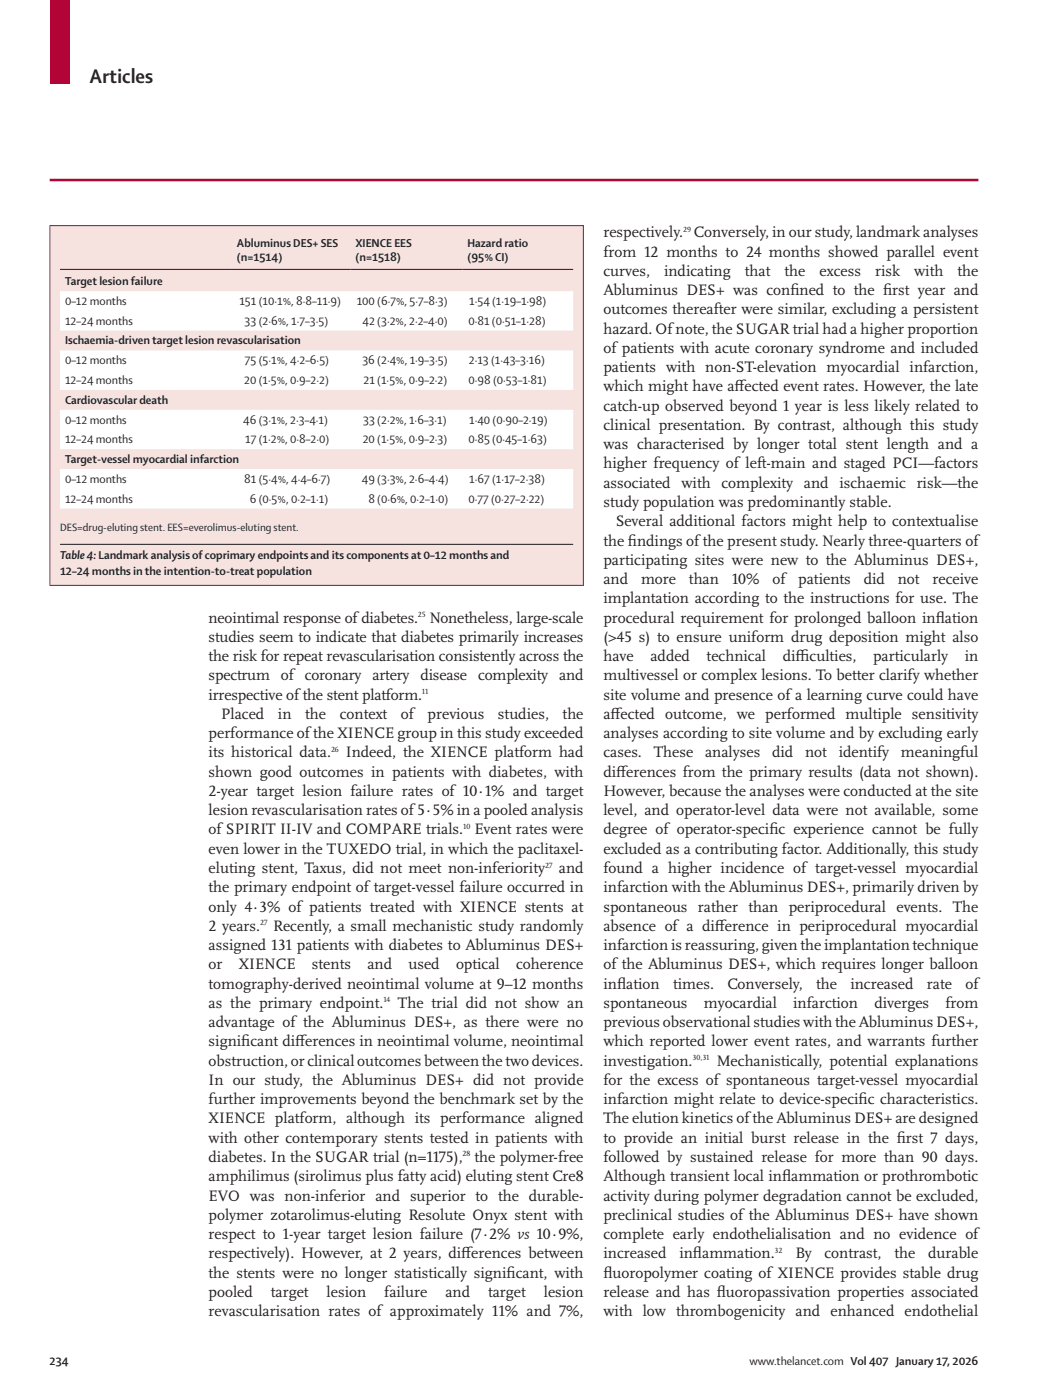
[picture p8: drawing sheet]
<svg xmlns="http://www.w3.org/2000/svg" width="210mm" height="282mm" viewBox="0 0 210 282" stroke-linecap="round" stroke-linejoin="round" font-family="sans-serif">
<defs><g id="words">
<text font-size="4.2" fill="#231f20" x="18" y="16.7">Articles</text>
<g font-size="3.2" fill="#231f20">
<text x="121.5" y="47.8">respectively. Conversely, in our study, landmark analyses</text>
<text x="121.5" y="51.7">from 12 months to 24 months showed parallel event</text>
<text x="121.5" y="55.6">curves,</text>
<text x="121.5" y="59.4">Abluminus DES+ was conf</text>
<text x="133.7" y="55.6">indicating</text>
<text x="150" y="55.6">that</text>
<text x="158" y="55.6">the</text>
<text x="159.1" y="59.4">ined to the f</text>
<text x="165" y="55.6">excess</text>
<text x="176.2" y="55.6">risk</text>
<text x="177.8" y="59.4">irst year and</text>
<text x="184.1" y="55.6">with</text>
<text x="192.8" y="55.6">the</text>
<text x="121.5" y="63.3">outcomes thereafter were similar, excluding a persistent</text>
<text x="121.5" y="67.2">hazard. Of note, the SUGAR trial had a higher proportion</text>
<text x="121.5" y="71.1">of patients with acute coronary syndrome and included</text>
<text x="121.5" y="75">patients with non-ST-elevation myocardial infarction,</text>
<text x="121.5" y="78.8">which might have af</text>
<text x="121.5" y="82.7">catch-up observed beyond 1 year is less likely related to</text>
<text x="147.9" y="78.8">fected event rates. However, the late</text>
<text x="121.5" y="86.6">clinical presentation. By contrast, although this study</text>
<text x="121.5" y="90.5">was characterised by longer total stent length and a</text>
<text x="121.5" y="94.4">higher frequency of left-main and staged PCI—factors</text>
<text x="121.5" y="98.2">associated with complexity and ischaemic risk—the</text>
<text x="121.5" y="102.1">study population was predominantly stable.</text>
<text x="124" y="106">Several additional factors might help to contextualise</text>
<text x="121.5" y="109.9">the f</text>
<text x="121.5" y="113.8">participating sites were new to the Abluminus DES+,</text>
<text x="126.4" y="109.9">indings of the present study. Nearly three-quarters of</text>
<text x="121.5" y="117.6">and</text>
<text x="129.1" y="117.6">more</text>
<text x="138.7" y="117.6">than</text>
<text x="147.4" y="117.6">10%</text>
<text x="155.5" y="117.6">of patients</text>
<text x="173.9" y="117.6">did</text>
<text x="180.8" y="117.6">not</text>
<text x="187.7" y="117.6">receive</text>
<text x="42" y="125.4">neointimal response of diabetes.</text>
<text x="86.5" y="125.4">Nonetheless, large-scale</text>
<text x="121.5" y="121.5">implantation according to the instructions for use. The</text>
<text x="121.5" y="125.4">procedural requirement for prolonged balloon inf</text>
<text x="188.4" y="125.4">lation</text>
<text x="42" y="129.3">studies seem to indicate that diabetes primarily increases</text>
<text x="121.5" y="129.3">(&gt;45 s) to ensure uniform drug deposition might also</text>
<text x="42" y="133.2">the risk for repeat revascularisation consistently across the</text>
<text x="42" y="137">spectrum of coronary artery disease complexity and</text>
<text x="121.5" y="133.2">have</text>
<text x="121.5" y="137">multivessel or complex lesions. To better clarify whether</text>
<text x="131" y="133.2">added</text>
<text x="142.3" y="133.2">technical</text>
<text x="157.6" y="133.2">dif</text>
<text x="160.2" y="133.2">f</text>
<text x="160.2" y="133.2">iculties,</text>
<text x="175.8" y="133.2">particularly</text>
<text x="194.3" y="133.2">in</text>
<text x="42" y="140.9">irrespective of the stent platform.</text>
<text x="121.5" y="140.9">site volume and presence of a learning curve could have</text>
<text x="42" y="148.7">performance of the XIENCE group in this study exceeded</text>
<text x="44.5" y="144.8">Placed</text>
<text x="56" y="144.8">in</text>
<text x="61.5" y="144.8">the</text>
<text x="68.4" y="144.8">context</text>
<text x="80.7" y="144.8">of</text>
<text x="86.1" y="144.8">previous</text>
<text x="100.3" y="144.8">studies,</text>
<text x="113.3" y="144.8">the</text>
<text x="121.5" y="144.8">af</text>
<text x="121.5" y="148.7">analyses according to site volume and by excluding early</text>
<text x="123" y="144.8">fected outcome, we performed multiple sensitivity</text>
<text x="42" y="152.6">its historical data.</text>
<text x="69.6" y="152.6">Indeed, the XIENCE platform had</text>
<text x="121.5" y="152.6">cases.</text>
<text x="131.6" y="152.6">These</text>
<text x="142" y="152.6">analyses</text>
<text x="155.5" y="152.6">did</text>
<text x="162.1" y="152.6">not</text>
<text x="168.9" y="152.6">identify</text>
<text x="181.4" y="152.6">meaningful</text>
<text x="42" y="160.3">2-year target lesion failure rates of 10·1% and target</text>
<text x="42" y="156.4">shown good outcomes in patients with diabetes, with</text>
<text x="121.5" y="156.4">dif</text>
<text x="121.5" y="160.3">However, because the analyses were conducted at the site</text>
<text x="124.1" y="156.4">ferences from the primary results (data not shown).</text>
<text x="42" y="164.2">lesion revascularisation rates of 5·5% in a pooled analysis</text>
<text x="121.5" y="164.2">level, and operator-level data were not available, some</text>
<text x="42" y="168.1">of SPIRIT II-IV and COMPARE trials.</text>
<text x="42" y="172">even lower in the TUXEDO trial, in which the paclitaxel-</text>
<text x="95.6" y="168.1">Event rates were</text>
<text x="121.5" y="168.1">degree of operator-specif</text>
<text x="121.5" y="172">excluded as a contributing factor. Additionally, this study</text>
<text x="154.9" y="168.1">ic experience cannot be fully</text>
<text x="42" y="175.9">eluting stent, Taxus, did not meet non-inferiority</text>
<text x="42" y="179.7">the primary endpoint of target-vessel failure occurred in</text>
<text x="112.5" y="175.9">and</text>
<text x="121.5" y="175.9">found a higher incidence of target-vessel myocardial</text>
<text x="121.5" y="179.7">infarction with the Abluminus DES+, primarily driven by</text>
<text x="42" y="183.6">only 4·3% of patients treated with XIENCE stents at</text>
<text x="121.5" y="183.6">spontaneous rather than periprocedural events. The</text>
<text x="42" y="191.4">assigned 131 patients with diabetes to Abluminus DES+</text>
<text x="42" y="187.5">2 years.</text>
<text x="55" y="187.5">Recently, a small mechanistic study randomly</text>
<text x="121.5" y="187.5">absence of a dif</text>
<text x="121.5" y="191.4">infarction is reassuring, given the implantation technique</text>
<text x="144" y="187.5">ference in periprocedural myocardial</text>
<text x="42" y="195.3">or</text>
<text x="48.1" y="195.3">XIENCE</text>
<text x="62.8" y="195.3">stents</text>
<text x="74" y="195.3">and</text>
<text x="82.2" y="195.3">used</text>
<text x="91.8" y="195.3">optical</text>
<text x="103.9" y="195.3">coherence</text>
<text x="121.5" y="195.3">of the Abluminus DES+, which requires longer balloon</text>
<text x="42" y="199.1">tomography-derived neointimal volume at 9–12 months</text>
<text x="42" y="203">as the primary endpoint.</text>
<text x="80.1" y="203">The trial did not show an</text>
<text x="121.5" y="199.1">inf</text>
<text x="121.5" y="203">spontaneous</text>
<text x="124.2" y="199.1">lation</text>
<text x="135.5" y="199.1">times.</text>
<text x="141.7" y="203">myocardial</text>
<text x="146.5" y="199.1">Conversely,</text>
<text x="159.7" y="203">infarction</text>
<text x="164.3" y="199.1">the</text>
<text x="171.2" y="199.1">increased</text>
<text x="176" y="203">diverges</text>
<text x="186.6" y="199.1">rate</text>
<text x="190.4" y="203">from</text>
<text x="194.4" y="199.1">of</text>
<text x="42" y="206.9">advantage of the Abluminus DES+, as there were no</text>
<text x="121.5" y="206.9">previous observational studies with the Abluminus DES+,</text>
<text x="42" y="210.8">signif</text>
<text x="42" y="214.7">obstruction, or clinical outcomes between the two devices.</text>
<text x="48.6" y="210.8">icant dif</text>
<text x="59.4" y="210.8">ferences in neointimal volume, neointimal</text>
<text x="121.5" y="210.8">which reported lower event rates, and warrants further</text>
<text x="121.5" y="214.7">investigation.</text>
<text x="144.3" y="214.7">Mechanistically, potential explanations</text>
<text x="42" y="218.5">In our study, the Abluminus DES+ did not provide</text>
<text x="121.5" y="218.5">for the excess of spontaneous target-vessel myocardial</text>
<text x="42" y="222.4">further improvements beyond the benchmark set by the</text>
<text x="42" y="226.3">XIENCE platform, although its performance aligned</text>
<text x="121.5" y="222.4">infarction might relate to device-specif</text>
<text x="121.5" y="226.3">The elution kinetics of the Abluminus DES+ are designed</text>
<text x="172.9" y="222.4">ic characteristics.</text>
<text x="42" y="230.2">with other contemporary stents tested in patients with</text>
<text x="121.5" y="230.2">to provide an initial burst release in the f</text>
<text x="180.5" y="230.2">irst 7 days,</text>
<text x="42" y="237.9">amphilimus (sirolimus plus fatty acid) eluting stent Cre8</text>
<text x="42" y="234.1">diabetes. In the SUGAR trial (n=1175),</text>
<text x="95.6" y="234.1">the polymer-free</text>
<text x="121.5" y="234.1">followed by sustained release for more than 90 days.</text>
<text x="121.5" y="237.9">Although transient local inf</text>
<text x="157.5" y="237.9">lammation or prothrombotic</text>
<text x="42" y="241.8">EVO was non-inferior and superior to the durable-</text>
<text x="42" y="245.7">polymer zotarolimus-eluting Resolute Onyx stent with</text>
<text x="121.5" y="241.8">activity during polymer degradation cannot be excluded,</text>
<text x="121.5" y="245.7">preclinical studies of the Abluminus DES+ have shown</text>
<text x="42" y="249.6">respect to 1-year target lesion failure (7·2% vs 10·9%,</text>
<text x="121.5" y="249.6">complete early endothelialisation and no evidence of</text>
<text x="42" y="253.5">respectively). However, at 2 years, dif</text>
<text x="42" y="257.3">the stents were no longer statistically signif</text>
<text x="92.9" y="253.5">ferences between</text>
<text x="102" y="257.3">icant, with</text>
<text x="121.5" y="257.3">f</text>
<text x="121.5" y="257.3">luoropolymer coating of XIENCE provides stable drug</text>
<text x="121.5" y="253.5">increased</text>
<text x="136.8" y="253.5">inf</text>
<text x="139.5" y="253.5">lammation.</text>
<text x="160.1" y="253.5">By</text>
<text x="166" y="253.5">contrast,</text>
<text x="180.1" y="253.5">the</text>
<text x="186.9" y="253.5">durable</text>
<text x="42" y="261.2">pooled</text>
<text x="54.5" y="261.2">target</text>
<text x="65.8" y="261.2">lesion</text>
<text x="77.4" y="261.2">failure</text>
<text x="89.7" y="261.2">and</text>
<text x="98.3" y="261.2">target</text>
<text x="109.5" y="261.2">lesion</text>
<text x="121.5" y="261.2">release and has f</text>
<text x="144.3" y="261.2">luoropassivation properties associated</text>
<text x="42" y="265.1">revascularisation rates of approximately 11% and 7%,</text>
<text x="121.5" y="265.1">with low thrombogenicity and enhanced endothelial</text>
</g>
<g font-size="2.5" fill="#231f20">
<text x="47.7" y="49.7">Abluminus DES+ SES</text>
<text x="47.7" y="52.7">(n=1514)</text>
<text x="71.6" y="49.7">XIENCE EES</text>
<text x="71.6" y="52.7">(n=1518)</text>
<text x="94.1" y="49.7">Hazard ratio</text>
<text x="94.1" y="52.7">(95% CI)</text>
<text x="13.1" y="57.4">Target lesion failure</text>
<text x="13.1" y="61.4">0–12 months</text>
<text x="13.1" y="65.4">12–24 months</text>
<text x="48.2" y="61.4">151 (10·1%, 8·8–11·9)</text>
<text x="49.3" y="65.4">33 (2·6%, 1·7–3·5)</text>
<text x="71.8" y="61.4">100 (6·7%, 5·7–8·3)</text>
<text x="73" y="65.4">42 (3·2%, 2·2–4·0)</text>
<text x="94.3" y="65.4">0·81 (0·51–1·28)</text>
<text x="94.5" y="61.4">1·54 (1·19–1·98)</text>
<text x="13.1" y="69.4">Ischaemia-driven target lesion revascularisation</text>
<text x="13.1" y="73.4">0–12 months</text>
<text x="13.1" y="77.4">12–24 months</text>
<text x="49.2" y="77.4">20 (1·5%, 0·9–2·2)</text>
<text x="49.3" y="73.4">75 (5·1%, 4·2–6·5)</text>
<text x="73" y="73.4">36 (2·4%, 1·9–3·5)</text>
<text x="73.2" y="77.4">21 (1·5%, 0·9–2·2)</text>
<text x="94.3" y="77.4">0·98 (0·53–1·81)</text>
<text x="94.4" y="73.4">2·13 (1·43–3·16)</text>
<text x="13.1" y="81.3">Cardiovascular death</text>
<text x="13.1" y="85.3">0–12 months</text>
<text x="13.1" y="89.3">12–24 months</text>
<text x="49" y="85.3">46 (3·1%, 2·3–4·1)</text>
<text x="49.4" y="89.3">17 (1·2%, 0·8–2·0)</text>
<text x="73" y="89.3">20 (1·5%, 0·9–2·3)</text>
<text x="73.1" y="85.3">33 (2·2%, 1·6–3·1)</text>
<text x="94.3" y="89.3">0·85 (0·45–1·63)</text>
<text x="94.5" y="85.3">1·40 (0·90–2·19)</text>
<text x="13.1" y="93.3">Target-vessel myocardial infarction</text>
<text x="13.1" y="97.3">0–12 months</text>
<text x="13.1" y="101.2">12–24 months</text>
<text x="49.2" y="97.3">81 (5·4%, 4·4–6·7)</text>
<text x="50.3" y="101.2">6 (0·5%, 0·2–1·1)</text>
<text x="72.9" y="97.3">49 (3·3%, 2·6–4·4)</text>
<text x="74.2" y="101.2">8 (0·6%, 0·2–1·0)</text>
<text x="94.3" y="101.2">0·77 (0·27–2·22)</text>
<text x="94.5" y="97.3">1·67 (1·17–2·38)</text>
<text x="12.1" y="112.7">Table 4: Landmark analysis of coprimary endpoints and its components at 0–12 months and</text>
<text x="12.1" y="115.9">12–24 months in the intention-to-treat population</text>
<text x="10" y="274.9">234</text>
<text x="150.9" y="274.9">www.thelancet.com Vol 407 January 17, 2026</text>
</g>
<text font-size="2.3" fill="#231f20" x="12.1" y="107">DES=drug-eluting stent. EES=everolimus-eluting stent.</text>
<g font-size="1.6" fill="#231f20">
<text x="137.5" y="46.7">29</text>
<text x="84.1" y="124.3">25</text>
<text x="84.9" y="139.8">11</text>
<text x="66.6" y="151.5">26</text>
<text x="93.3" y="167">10</text>
<text x="109.8" y="174.7">27</text>
<text x="52.4" y="186.4">27</text>
<text x="77.2" y="201.9">14</text>
<text x="139.4" y="213.5">30,31</text>
<text x="93.1" y="232.9">28</text>
<text x="156" y="252.4">32</text>
</g>
</g></defs>
<path d="M10 -.1h4v16.8h-4z" fill="#b30437"/>
<path d="M10 36.3h187" fill="none" stroke="#b30437" stroke-width=".53"/>
<path d="M10 45.4h107.5v72.5h-107.5z" fill="#f6e2df"/>
<path d="M12.1 109.7h103.3" fill="none" stroke="#231f20" stroke-width=".2"/>
<path d="M12.1 58.6h34.6v4h-34.6zM46.7 58.6h23.9v4h-23.9zM70.6 58.6h22.5v4h-22.5zM93.1 58.6h22.3v4h-22.3zM12.1 62.6h34.6v4h-34.6zM46.7 62.6h23.9v4h-23.9zM70.6 62.6h22.5v4h-22.5zM93.1 62.6h22.3v4h-22.3zM12.1 70.6h34.6v4h-34.6zM46.7 70.6h23.9v4h-23.9zM70.6 70.6h22.5v4h-22.5zM93.1 70.6h22.3v4h-22.3zM12.1 74.6h34.6v3.9h-34.6zM46.7 74.6h23.9v3.9h-23.9zM70.6 74.6h22.5v3.9h-22.5zM93.1 74.6h22.3v3.9h-22.3zM12.1 82.5h34.6v4h-34.6zM46.7 82.5h23.9v4h-23.9zM70.6 82.5h22.5v4h-22.5zM93.1 82.5h22.3v4h-22.3zM12.1 86.5h34.6v4h-34.6zM46.7 86.5h23.9v4h-23.9zM70.6 86.5h22.5v4h-22.5zM93.1 86.5h22.3v4h-22.3zM12.1 94.5h34.6v4h-34.6zM46.7 94.5h23.9v4h-23.9zM70.6 94.5h22.5v4h-22.5zM93.1 94.5h22.3v4h-22.3zM12.1 98.5h34.6v3.9h-34.6zM46.7 98.5h23.9v3.9h-23.9zM70.6 98.5h22.5v3.9h-22.5zM93.1 98.5h22.3v3.9h-22.3z" fill="#fff"/>
<path d="M12.1 54.3h103.3" fill="none" stroke="#231f20" stroke-width=".2"/>
<path d="M10 45.4h107.5v72.5h-107.5z" fill="none" stroke="#b30437" stroke-width=".2"/>
<use href="#words"/>
</svg>
